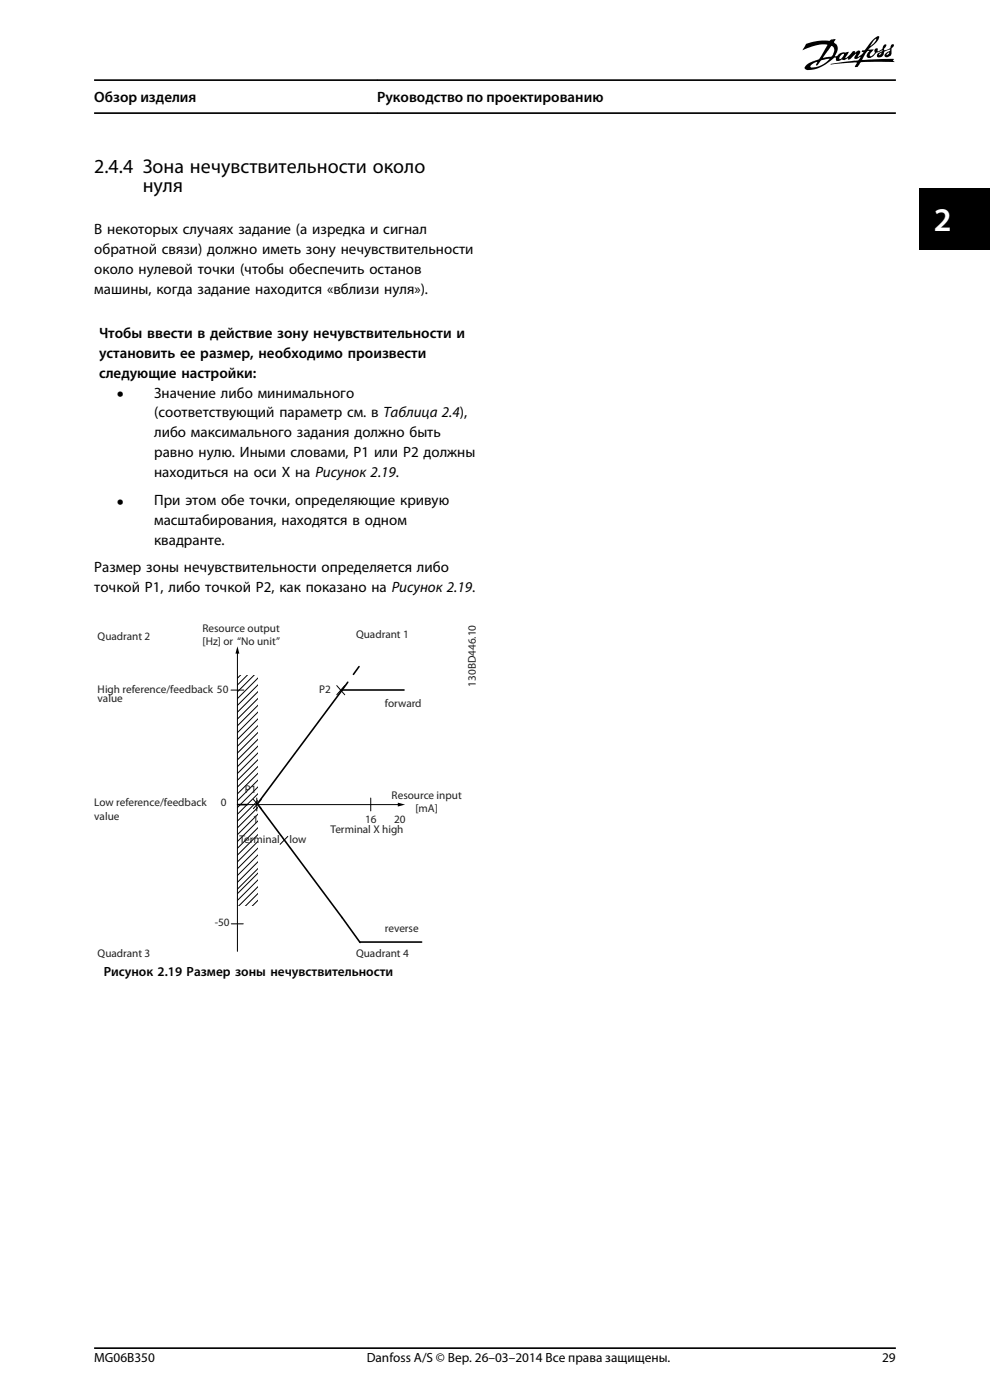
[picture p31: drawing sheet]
<svg xmlns="http://www.w3.org/2000/svg" width="210mm" height="297mm" viewBox="0 0 210 297" stroke-linecap="round" stroke-linejoin="round" font-family="sans-serif">
<defs><g id="words">
<text font-size="7.1" fill="#fff" x="198.1" y="49">2</text>
<g font-size="4.8">
<text x="24.8" y="84.9">•</text>
<text x="24.8" y="107.7">•</text>
</g>
<g font-size="4.2">
<text x="20" y="36.6">2.4.4 Зона нечувствительности около</text>
<text x="30.3" y="40.8">нуля</text>
</g>
<g font-size="3.2">
<text x="20" y="21.6">Обзор изделия</text>
<text x="80" y="21.6">Руководство по проектированию</text>
<text x="20" y="49.7">В некоторых случаях задание (а изредка и сигнал</text>
<text x="20" y="53.9">обратной связи) должно иметь зону нечувствительности</text>
<text x="20" y="58.2">около нулевой точки (чтобы обеспечить останов</text>
<text x="20" y="62.4">машины, когда задание находится «вблизи нуля»).</text>
<text x="21" y="71.7">Чтобы ввести в действие зону нечувствительности и</text>
<text x="21" y="75.9">установить ее размер, необходимо произвести</text>
<text x="21" y="80.1">следующие настройки:</text>
<text x="32.7" y="84.3">Значение либо минимального</text>
<text x="32.7" y="88.6">(соответствующий параметр см. в Таблица 2.4),</text>
<text x="32.7" y="92.8">либо максимального задания должно быть</text>
<text x="32.7" y="97">равно нулю. Иными словами, P1 или P2 должны</text>
<text x="32.7" y="101.3">находиться на оси X на Рисунок 2.19.</text>
<text x="32.7" y="107.1">При этом обе точки, определяющие кривую</text>
<text x="32.7" y="111.3">масштабирования, находятся в одном</text>
<text x="32.7" y="115.6">квадранте.</text>
<text x="20" y="121.4">Размер зоны нечувствительности определяется либо</text>
<text x="20" y="125.6">точкой P1, либо точкой P2, как показано на Рисунок 2.19.</text>
</g>
<g font-size="2.8">
<text x="22" y="207.1">Рисунок 2.19 Размер зоны нечувствительности</text>
<text x="20" y="288.9">MG06B350</text>
<text x="77.8" y="288.9">Danfoss A/S © Вер. 26–03–2014 Все права защищены.</text>
<text x="187.1" y="288.9">29</text>
</g>
<g font-size="2.4" fill="#231f20">
<text x="20.7" y="135.7">Quadrant 2</text>
<text x="43" y="134">Resource output</text>
<text x="43" y="136.9">[Hz] or “No unit”</text>
<text x="75.5" y="135.4">Quadrant 1</text>
<text x="20.7" y="147">High reference/feedback 50</text>
<text x="20.7" y="148.9">value</text>
<text x="67.7" y="147.1">P2</text>
<text x="100.9" y="145.7" transform="rotate(-90 100.9 145.7)">130BD446.10</text>
<text x="81.6" y="150">forward</text>
<text x="20" y="171.1">Low reference/feedback</text>
<text x="20" y="173.9">value</text>
<text x="46.8" y="170.9">0</text>
<text x="51.9" y="168.2">P1</text>
<text x="83.1" y="169.4">Resource input</text>
<text x="88.1" y="172.3">[mA]</text>
<text x="50.8" y="178.8">Terminal</text>
<text x="53.7" y="174.5">1</text>
<text x="61.4" y="178.8">low</text>
<text x="70.1" y="176.8">Terminal X high</text>
<text x="77.4" y="174.5">16</text>
<text x="83.6" y="174.5">20</text>
<text x="45.6" y="196.5">-50</text>
<text x="81.6" y="197.6">reverse</text>
<text x="20.7" y="203.1">Quadrant 3</text>
<text x="75.5" y="203.1">Quadrant 4</text>
</g>
</g></defs>
<path d="M85.7 146.4h-13.1l-18.1 24.3M54.5 170.4l21.9 29.5M76.3 199.9h13.1" fill="none" stroke="#000" stroke-width=".34"/>
<g fill="none" stroke="#000" stroke-width=".21">
<path d="M50.4 138.2v63.6M49 146.4h2.7M50.9 143.3l-.6 .7M52.4 143.3l-2.1 2.1M53.8 143.3l-3.5 3.6M54.6 144l-4.3 4.3M54.6 146.9l-4.3 4.3M54.6 148.3l-4.3 4.3M54.6 145.4l-4.3 4.4M54.6 149.8l-4.3 4.3M54.6 151.2l-4.3 4.3M54.6 152.7l-4.3 4.3"/>
<path d="M54.6 154.1l-4.3 4.3M54.6 157l-4.3 4.3M54.6 158.4l-4.3 4.3M54.6 155.5l-4.3 4.4M54.6 159.9l-4.3 4.3M71.4 145.4l1.7 2M73.1 145.4l-1.7 2M50.4 170.7h34.4M53.7 169.6l1.7 1.9M54.5 169.3v2.7M54.6 161.3l-4.3 4.3M54.6 162.8l-4.3 4.3"/>
<path d="M54.6 164.2l-4.3 4.3M54.6 167.1l-4.3 4.3M54.6 168.5l-4.3 4.3M54.6 165.7l-4.3 4.3M54.6 170l-4.3 4.3M54.6 171.4l-4.3 4.3M54.6 172.9l-4.3 4.3M54.6 174.3l-4.3 4.3M54.6 177.2l-4.3 4.3M54.6 178.6l-4.3 4.3M54.6 175.8l-4.3 4.3M55.4 169.6l-1.7 1.9"/>
<path d="M61.1 177.4l-1.7 1.8M78.6 169.3v2.7M49.1 196h2.5M54.6 180.1l-4.3 4.3M54.6 181.5l-4.3 4.3M54.6 183l-4.3 4.3M54.6 184.4l-4.3 4.3M54.6 186.8l-4.3 4.3M54.6 188.3l-3.9 3.8M54.6 185.4l-4.3 4.3M54.6 189.7l-2.4 2.4M54.6 191.1l-1 1"/>
</g>
<path d="M50.4 137.1l.4 1.6h-.9zM84.4 170.3l1.5 .4-1.5 .4z" fill="#000"/>
<path d="M72.6 146.4l3.8-5.3M50.4 170.7h4.1" fill="none" stroke="#000" stroke-width=".34" stroke-dasharray="2 2"/>
<path d="M171 9.3a13 13 0 0 1 5.1-.7l.2-.2h.9a.51 .51 0 0 0-.3 .4 .51 .51 0 0 0 .3 .5 1.83 1.83 0 0 1-.1 2.5 .55 .55 0 0 0 .8-.2 2.99 2.99 0 0 1 2.1-.5l-.7 1.2 .6-.3 1-1.1h.5v.3l.7-.5 .3 .1 .1 .2-.6 1.1h.2l.7-.5 .4-.6h-.4l.1-.3 .5-.1 .5-.6a6.6 6.6 0 0 1 2.3-2.4l.3 .2a2.97 2.97 0 0 1-1.6 2.1l-.7 .5 1.2 .1-.7 .6-.2 .6 .1 .3 .6-.4a.74 .74 0 0 0 .3-1l.3-.3a.33 .33 0 0 1 .4 .1 .33 .33 0 0 1 0 .4 1.16 1.16 0 0 0 1.2-1.1l.3-.3a.27 .27 0 0 1 .4 .2 .27 .27 0 0 1-.2 .3l-.4 .4 .1 .4a1.22 1.22 0 0 0 1.4-1.1l.5-.2 .1 .2-.1 .3a.96 .96 0 0 0-.4 1.2 .62 .62 0 0 1-.3 .8l-.4 .2h-.6a.82 .82 0 0 1 .7-1.2l.3-.1 .1-.3h-.2a1.15 1.15 0 0 0-1.3 1 .77 .77 0 0 1-.6 .7 .77 .77 0 0 1-.8-.4l.2-.5 1-.6-.4 .1a3.5 3.5 0 0 0-1.8 1.3l-.4 .2h-.5l-.2-.2 .1-.7 .4-.5-.4-.1-1.1 1.9 5.9-.2h.7l.1 .1a.3 .3 0 0 0-.1 .4 .3 .3 0 0 0 .3 .2l-6.4-.1-.7 .1-.3 .3a.89 .89 0 0 1-.9 .7l-.2-.1 .2-.4a.29 .29 0 0 0 .3-.4 .29 .29 0 0 0-.5-.1l-5.1 .5v-.1l1.1-.2 4.7-.6 .5-.6v-.1l-.8 .4h-.4l-.1-.4 .4-.7h-.1l-.6 .6a1.04 1.04 0 0 1-1 .6v-.3l-.4 .2a.7 .7 0 0 1-.9 .1l-.5 .3a.52 .52 0 0 1-.6 0 .52 .52 0 0 1-.2-.6l-.3-.1a7.6 7.6 0 0 1-6 2.6l-.3-.3a1.43 1.43 0 0 1 1.2-1.3l.7-.2a2.65 2.65 0 0 0 2-1.9l.9-1.5v-.2a10.5 10.5 0 0 0-5.3 1.3z" fill-rule="evenodd" fill="#000"/>
<g fill="#fff">
<path d="M172.1 13.8l1.2-.7-.1 .3a.22 .22 0 0 0-.1 .3 .22 .22 0 0 0 .3 .2 2.19 2.19 0 0 1 2.1-1.4h.5a4.9 4.9 0 0 1-4 1.8l-.1-.3z" fill-rule="evenodd"/>
<path d="M178.3 11.8l.6-.4a.49 .49 0 0 1-.3 .8l-.5 .4v-.4z" fill-rule="evenodd"/>
<path d="M176.4 9.7l.4 .3 .2 .4-.2 .8a1.12 1.12 0 0 1-1.3 .9l-.9 .2z" fill-rule="evenodd"/>
<path d="M186.6 11.4l.4-.2-.1 .2-.4 .3z" fill-rule="evenodd"/>
<path d="M188.2 11.3a.18 .18 0 0 1 .2-.1 .18 .18 0 0 1 .2 .2l-.5 .3z" fill-rule="evenodd"/>
<path d="M185.4 8.5l.5-.3v.2l-.4 .6-.9 .8z" fill-rule="evenodd"/>
</g>
<path d="M20 17h170M20 24h170M20 286h170" fill="none" stroke="#000" stroke-width=".35"/>
<g fill="#000">
<path d="M195 40h10v13h-10z" fill-rule="evenodd"/>
<path d="M204 40h6.1v13h-6.1z" fill-rule="evenodd"/>
</g>
<use href="#words"/>
</svg>
